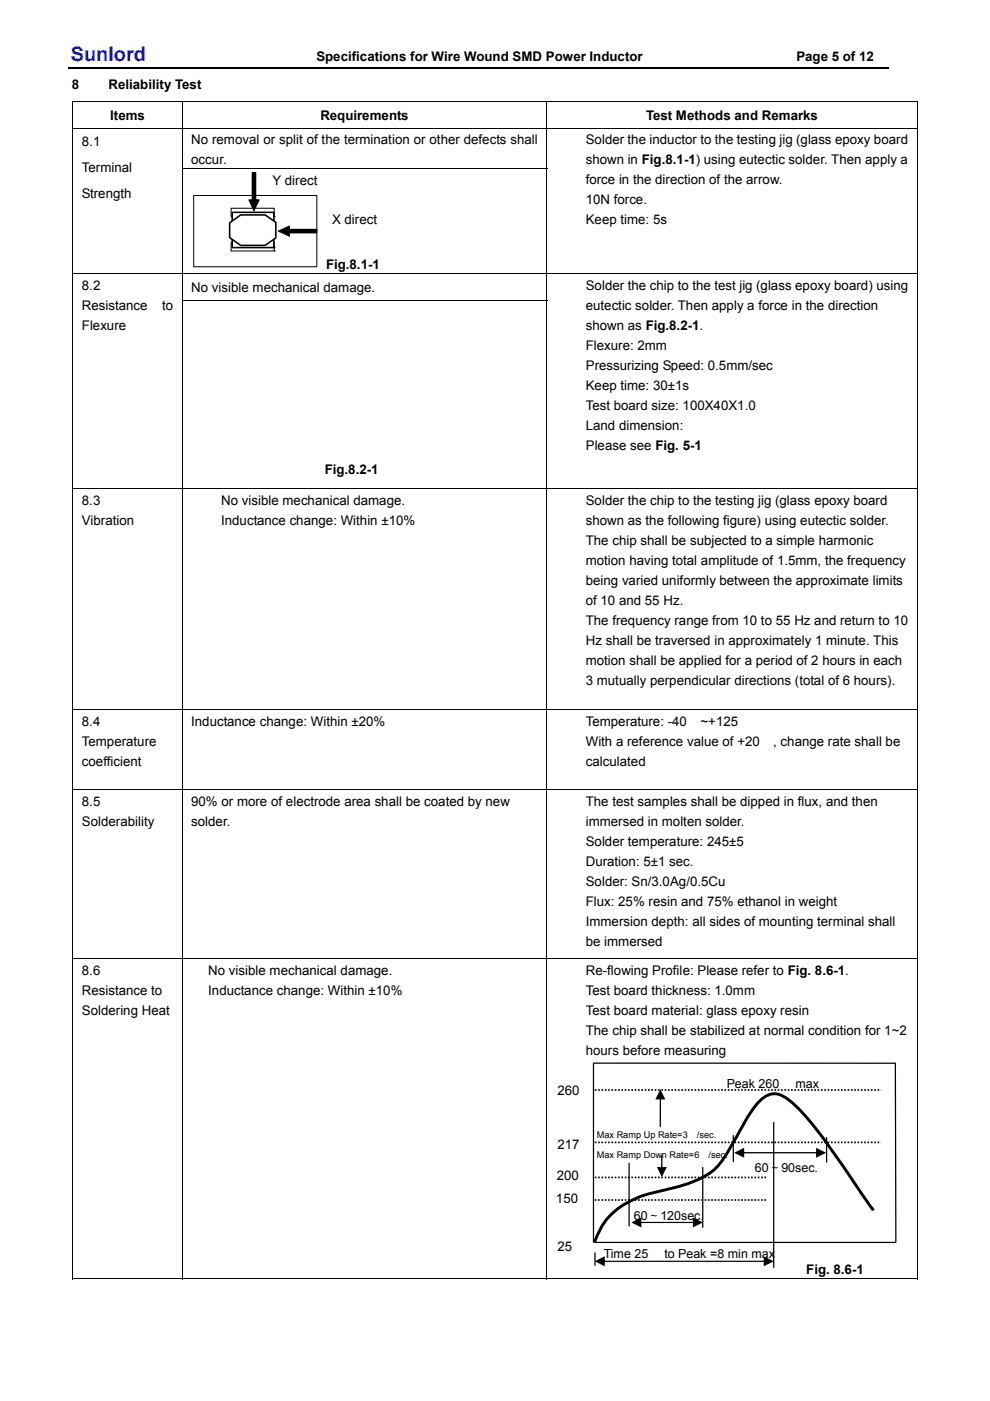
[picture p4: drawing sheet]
<svg xmlns="http://www.w3.org/2000/svg" width="210mm" height="297mm" viewBox="0 0 210 297" stroke-linecap="round" stroke-linejoin="round" font-family="sans-serif">
<defs><g id="words">
<text font-size="4.2" fill="#00f" x="15" y="13">Sunlord</text>
<g font-size="2.8">
<text x="67.1" y="13">Specifications for Wire Wound SMD Power Inductor</text>
<text x="168.9" y="13">Page 5 of 12</text>
<text x="15.3" y="18.9">8</text>
<text x="23" y="18.9">Reliability Test</text>
<text x="23.4" y="25.3">Items</text>
<text x="67.9" y="25.3">Requirements</text>
<text x="137" y="25.3">Test Methods and Remarks</text>
<text x="17.4" y="31">8.1</text>
<text x="40.6" y="30.6">No removal or split of the termination or other defects shall</text>
<text x="40.6" y="34.9">occur.</text>
<text x="124.2" y="34.9">shown in Fig.8.1-1) using eutectic solder. Then apply a</text>
<text x="124.2" y="30.6">Solder the inductor to the testing jig (glass epoxy board</text>
<text x="17.4" y="36.5">Terminal</text>
<text x="17.4" y="42">Strength</text>
<text x="57.8" y="39.3">Y direct</text>
<text x="124.2" y="39.1">force in the direction of the arrow.</text>
<text x="70.4" y="47.5">X direct</text>
<text x="124.2" y="43.3">10N force.</text>
<text x="124.2" y="47.6">Keep time: 5s</text>
<text x="69.2" y="57.1">Fig.8.1-1</text>
<text x="17.4" y="61.5">8.2</text>
<text x="17.4" y="65.7">Resistance</text>
<text x="34.4" y="65.7">to</text>
<text x="40.6" y="61.8">No visible mechanical damage.</text>
<text x="124.2" y="65.7">eutectic solder. Then apply a force in the direction</text>
<text x="124.2" y="61.5">Solder the chip to the test jig (glass epoxy board) using</text>
<text x="17.4" y="69.9">Flexure</text>
<text x="124.2" y="69.9">shown as Fig.8.2-1.</text>
<text x="124.2" y="74.2">Flexure: 2mm</text>
<text x="124.2" y="78.4">Pressurizing Speed: 0.5mm/sec</text>
<text x="124.2" y="82.6">Keep time: 30±1s</text>
<text x="124.2" y="86.9">Test board size: 100X40X1.0</text>
<text x="124.2" y="95.3">Please see Fig. 5-1</text>
<text x="124.2" y="91.1">Land dimension:</text>
<text x="68.9" y="100.5">Fig.8.2-1</text>
<text x="17.4" y="107.1">8.3</text>
<text x="46.9" y="107.1">No visible mechanical damage.</text>
<text x="124.2" y="107.1">Solder the chip to the testing jig (glass epoxy board</text>
<text x="17.4" y="111.3">Vibration</text>
<text x="46.9" y="111.3">Inductance change: Within ±10%</text>
<text x="124.2" y="111.3">shown as the following figure) using eutectic solder.</text>
<text x="124.2" y="119.8">motion having total amplitude of 1.5mm, the frequency</text>
<text x="124.2" y="115.6">The chip shall be subjected to a simple harmonic</text>
<text x="124.2" y="124">being varied uniformly between the approximate limits</text>
<text x="124.2" y="128.3">of 10 and 55 Hz.</text>
<text x="124.2" y="136.7">Hz shall be traversed in approximately 1 minute. This</text>
<text x="124.2" y="132.5">The frequency range from 10 to 55 Hz and return to 10</text>
<text x="124.2" y="141">motion shall be applied for a period of 2 hours in each</text>
<text x="124.2" y="145.2">3 mutually perpendicular directions (total of 6 hours).</text>
<text x="17.4" y="153.9">8.4</text>
<text x="40.6" y="153.9">Inductance change: Within ±20%</text>
<text x="124.2" y="153.9">Temperature: -40</text>
<text x="148.6" y="153.9">~+125</text>
<text x="17.4" y="158.1">Temperature</text>
<text x="124.2" y="158.1">With a reference value of +20</text>
<text x="164" y="158.1">, change rate shall be</text>
<text x="17.4" y="162.3">coefficient</text>
<text x="124.2" y="162.3">calculated</text>
<text x="17.4" y="171">8.5</text>
<text x="40.6" y="171">90% or more of electrode area shall be coated by new</text>
<text x="124.2" y="171">The test samples shall be dipped in flux, and then</text>
<text x="17.4" y="175.2">Solderability</text>
<text x="40.6" y="175.2">solder.</text>
<text x="124.2" y="175.2">immersed in molten solder.</text>
<text x="124.2" y="179.4">Solder temperature: 245±5</text>
<text x="124.2" y="183.7">Duration: 5±1 sec.</text>
<text x="124.2" y="187.9">Solder: Sn/3.0Ag/0.5Cu</text>
<text x="124.2" y="192.1">Flux: 25% resin and 75% ethanol in weight</text>
<text x="124.2" y="196.4">Immersion depth: all sides of mounting terminal shall</text>
<text x="124.2" y="200.6">be immersed</text>
<text x="17.4" y="206.7">8.6</text>
<text x="44.2" y="206.7">No visible mechanical damage.</text>
<text x="124.2" y="206.7">Re-flowing Profile: Please refer to Fig. 8.6-1.</text>
<text x="17.4" y="210.9">Resistance to</text>
<text x="17.4" y="215.2">Soldering Heat</text>
<text x="44.2" y="210.9">Inductance change: Within ±10%</text>
<text x="124.2" y="210.9">Test board thickness: 1.0mm</text>
<text x="124.2" y="215.2">Test board material: glass epoxy resin</text>
<text x="124.2" y="219.4">The chip shall be stabilized at normal condition for 1~2</text>
<text x="124.2" y="223.6">hours before measuring</text>
<text x="118.3" y="232.2">260</text>
<text x="118.3" y="243.6">217</text>
<text x="118.1" y="250.2">200</text>
<text x="117.9" y="255">150</text>
<text x="118.3" y="265.2">25</text>
<text x="171" y="270.1">Fig. 8.6-1</text>
</g>
<g font-size="2.6">
<text x="154.1" y="230.7">Peak 260</text>
<text x="168.7" y="230.7">max</text>
<text x="160.1" y="248.4">60～90sec.</text>
<text x="134.5" y="258.7">60～120sec.</text>
<text x="128.1" y="266.8">Time 25</text>
<text x="140.9" y="266.8">to Peak =8 min max</text>
</g>
<g font-size="1.9">
<text x="126.6" y="241.2">Max Ramp Up Rate=3</text>
<text x="126.6" y="245.5">Max Ramp Down Rate=6</text>
<text x="147.8" y="241.2">/sec.</text>
<text x="150.3" y="245.5">/sec.</text>
</g>
</g></defs>
<path d="M14.5 14.4h174" fill="none" stroke="#000" stroke-width=".25"/>
<path d="M15.4 21.4h.2v.2h-.2zM194.5 21.4h.1v.2h-.1z" fill="#000"/>
<path d="M15.4 21.5h179.2M15.4 27.2h179.2M15.5 21.6v5.5M15.5 27.2v8.5M38.7 21.6v5.5M38.7 27.2v8.5M116 21.6v5.5M116 27.2v8.5M194.5 21.6v5.5M194.5 27.2v8.5" fill="none" stroke="#000" stroke-width=".21"/>
<path d="M41.1 41.4h26.1v15.2h-26.1z" fill="#fff"/>
<path d="M41.1 41.4h26.1v15.2h-26.1z" fill="none" stroke="#000" stroke-width=".21"/>
<path d="M49 51.4h9.2v1.8h-9.2z" fill="#fff"/>
<path d="M49 51.4h9.2v1.8h-9.2zM58.2 53.2h.1" fill="none" stroke="#000" stroke-width=".21"/>
<path d="M49 44.2h9.2v1.8h-9.2z" fill="#fff"/>
<path d="M49 44.2h9.2v1.8h-9.2zM58.2 46h.1" fill="none" stroke="#000" stroke-width=".21"/>
<path d="M49.3 45h8.8v7.5h-8.8z" fill="#fff"/>
<path d="M49.3 45h8.8v7.5h-8.8z" fill="none" stroke="#000" stroke-width=".34"/>
<circle cx="58.1" cy="52.5" r=".17" fill="#000"/>
<path d="M48.7 47.2l2.4-1.6h5.1l2.3 1.6v3.2l-2.3 1.6h-5.1l-2.4-1.6z" fill-rule="evenodd" fill="#fff"/>
<path d="M48.7 47.2l2.4-1.6h5.1l2.3 1.6v3.2l-2.3 1.6h-5.1l-2.4-1.6z" fill="none" stroke="#000" stroke-width=".34"/>
<path d="M52.8 42.4h2.2l-1.1 2.3zM59 49l2.4-1.1v2.2z" fill="#000"/>
<g fill="none" stroke="#000" stroke-width=".21">
<path d="M15.5 35.9v22M38.6 35.8h77.5M38.7 35.9v22M53.5 36.6h.8v5.8h-.8zM116 35.9v22M194.5 35.9v22M15.4 58h179.2M15.5 58.1v5.5M38.7 58.1v5.5M52.8 42.4h2.2l-1.1 2.3zM54.3 42.4h.1M59 49l2.4-1.1v2.2z"/>
<path d="M61.4 48.6h5.8v.8h-5.8zM116 58.1v5.5M194.5 58.1v5.5M15.5 63.8v39.7M38.6 63.7h77.5M38.7 63.8v39.7M116 63.8v39.7M194.5 63.8v39.7M15.4 103.6h179.2M15.5 103.7v46.6M38.7 103.7v46.6M116 103.7v46.6"/>
<path d="M194.5 103.7v46.6M15.4 150.4h179.2M15.5 150.5v16.9M38.7 150.5v16.9M116 150.5v16.9M194.5 150.5v16.9M15.4 167.5h179.2M15.5 167.6v35.6M38.7 167.6v35.6M116 167.6v35.6M194.5 167.6v35.6M15.4 203.2h179.2"/>
<path d="M15.5 203.3v67.9M38.7 203.3v67.9M116 203.3v67.9M194.5 203.3v67.9M15.4 271.1h23.2M38.7 271.1h77.2M116.1 271.1h78.4"/>
</g>
<g fill="#000">
<path d="M15.4 35.7h.2v.2h-.2zM194.5 35.7h.1v.2h-.1zM53.5 36.6h.8v5.8h-.8zM61.4 48.6h5.8v.8h-5.8zM15.4 63.6h.2v.2h-.2zM194.5 63.6h.1v.2h-.1zM194.5 271.1h.1v.1h-.1z"/>
<path d="M140 232.6l.2 .1v6.1l-.1 .2-.2-.2zM140.1 231l1 2.1h-2.1z"/>
<path d="M135.6 259.1h11.7l.1 .1-.1 .1h-11.6zM133.9 259.2l2.1-1.1v2.1zM147 258.1l2.1 1.1-2.1 1z"/>
<path d="M140.3 245h.2v2.8l-.1 .1-.2-.1zM139.3 247.4h2.1l-1 2.2z"/>
<path d="M157.4 244.3h16.1l.1 .1-.1 .1h-16zM155.7 244.4l2.1-1v2.1zM173.1 243.4l2.1 1-2.1 1.1z"/>
<path d="M127.8 267.3h34.5l.2 .1-.2 .1h-34.4zM126.2 267.4l2.1-1v2.1zM162 266.4l2.1 1-2.1 1.1z"/>
</g>
<path d="M185.3 256.6l-3.3-4.6a135 135 0 0 0-12.5-16.8 10.9 10.9 0 0 0-4.5-3.2 4.1 4.1 0 0 0-3.9 1.5 42.6 42.6 0 0 0-5.8 9.2 14.8 14.8 0 0 1-6.7 7.1 55.6 55.6 0 0 1-11.3 3.4 16.1 16.1 0 0 0-9.6 6.7l-1.6 3.5" fill="none" stroke="#000" stroke-width=".62" stroke-linecap="butt"/>
<path d="M125.9 225.4v38M126.1 225.4h63.7M164.1 238v30.7M189.9 225.4l.1 38M133.4 246.7v13.2M149.1 247.5v12.7M155.5 240.7v5.6M175.3 241.2v5.2M126.2 263.4h63.7M126.2 265.6v2.7" fill="none" stroke="#000" stroke-width=".26"/>
<path d="M126.2 231.1h60.7M126.2 254.4h36.4M126.2 249.6h36.4M126.2 242.2h60.7" fill="none" stroke="#000" stroke-width=".35" stroke-dasharray=".4 .4" stroke-linecap="butt"/>
<use href="#words"/>
</svg>
